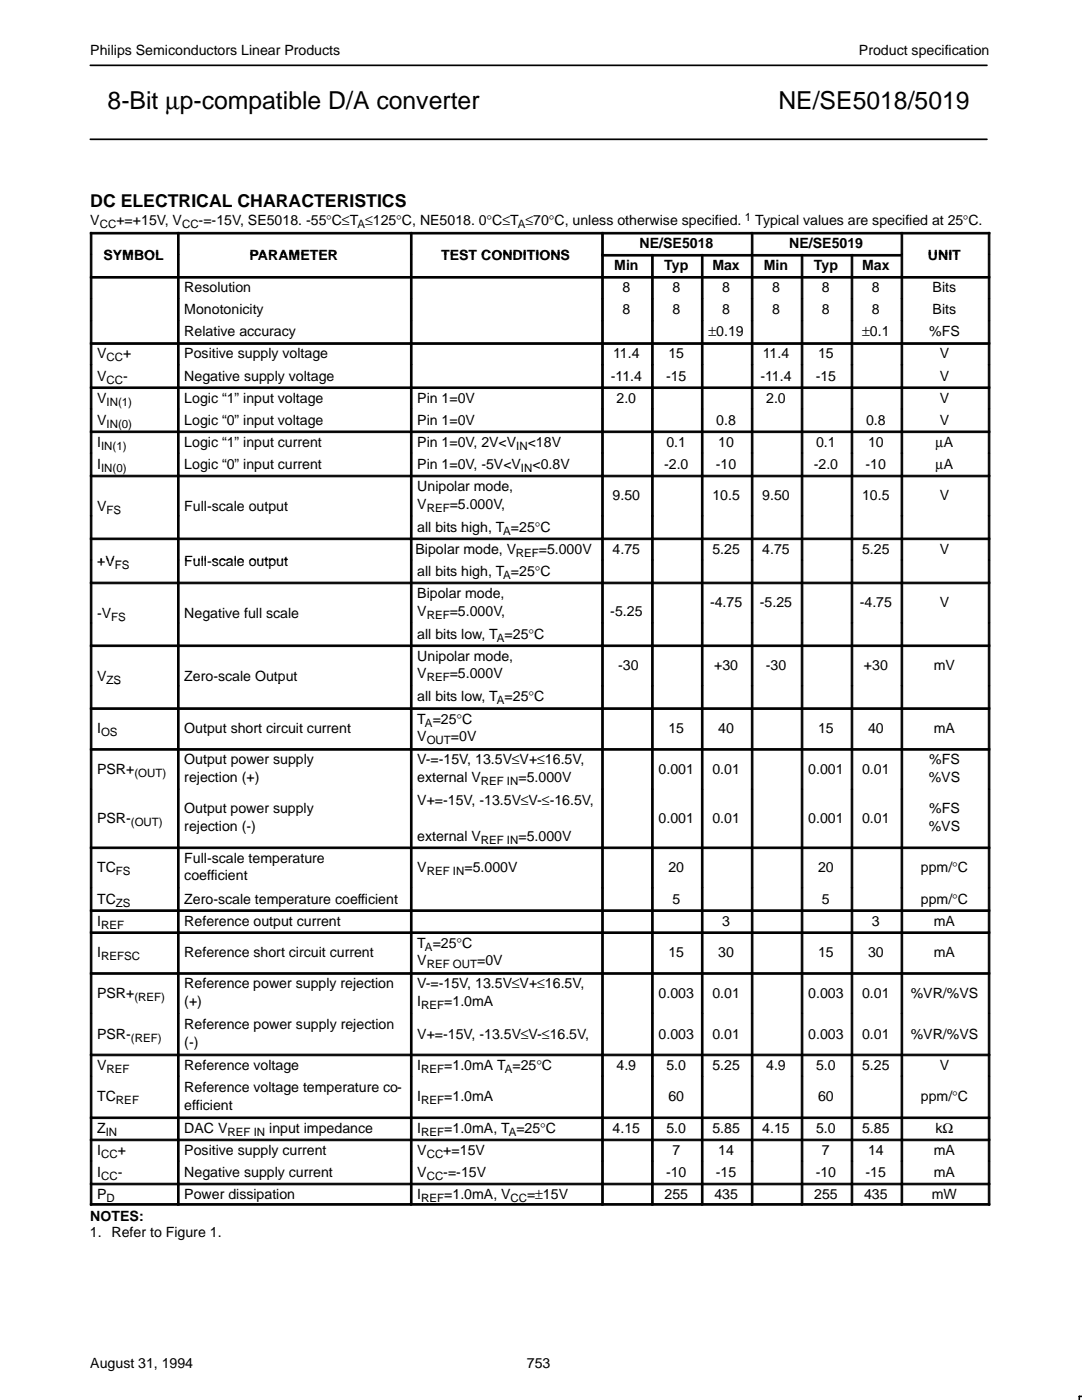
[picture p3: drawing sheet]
<svg xmlns="http://www.w3.org/2000/svg" width="216mm" height="279mm" viewBox="0 0 216 279" stroke-linecap="round" stroke-linejoin="round" font-family="sans-serif">
<defs><g id="words">
<g font-size="4.9">
<text x="21.5" y="21.8">8-Bit µp-compatible D/A converter</text>
<text x="155.3" y="21.8">NE/SE5018/5019</text>
</g>
<text font-size="3.5" x="18" y="41.2">DC ELECTRICAL CHARACTERISTICS</text>
<g font-size="2.8">
<text x="18" y="10.9">Philips Semiconductors Linear Products</text>
<text x="171.4" y="10.9">Product specification</text>
<text x="18" y="44.9">V</text>
<text x="23.2" y="44.9">+=+15V, V</text>
<text x="39.6" y="44.9">-=-15V, SE5018. -55°C≤T ≤125°C, NE5018. 0°C≤T ≤70°C, unless otherwise specified.</text>
<text x="150.7" y="44.9">Typical values are specified at 25°C.</text>
<text x="20.6" y="51.9">SYMBOL</text>
<text x="49.8" y="51.9">PARAMETER</text>
<text x="88" y="51.9">TEST CONDITIONS</text>
<text x="122.6" y="53.9">Min</text>
<text x="127.6" y="49.5">NE/SE5018</text>
<text x="132.5" y="53.9">Typ</text>
<text x="142.1" y="53.9">Max</text>
<text x="152.4" y="53.9">Min</text>
<text x="157.5" y="49.5">NE/SE5019</text>
<text x="162.4" y="53.9">Typ</text>
<text x="172" y="53.9">Max</text>
<text x="185.2" y="51.9">UNIT</text>
<text x="36.8" y="58.3">Resolution</text>
<text x="124.2" y="58.3">8</text>
<text x="134.2" y="58.3">8</text>
<text x="144.1" y="58.3">8</text>
<text x="154.1" y="58.3">8</text>
<text x="164" y="58.3">8</text>
<text x="174" y="58.3">8</text>
<text x="186.1" y="58.3">Bits</text>
<text x="36.8" y="62.7">Monotonicity</text>
<text x="124.2" y="62.7">8</text>
<text x="134.2" y="62.7">8</text>
<text x="144.1" y="62.7">8</text>
<text x="154.1" y="62.7">8</text>
<text x="164" y="62.7">8</text>
<text x="174" y="62.7">8</text>
<text x="186.1" y="62.7">Bits</text>
<text x="19.4" y="71.5">V</text>
<text x="24.6" y="71.5">+</text>
<text x="36.8" y="67.1">Relative accuracy</text>
<text x="36.8" y="71.5">Positive supply voltage</text>
<text x="122.3" y="71.5">11.4</text>
<text x="133.4" y="71.5">15</text>
<text x="141.4" y="67.1">±0.19</text>
<text x="152.2" y="71.5">11.4</text>
<text x="163.2" y="71.5">15</text>
<text x="172" y="67.1">±0.1</text>
<text x="185.4" y="67.1">%FS</text>
<text x="187.5" y="71.5">V</text>
<text x="19.4" y="75.9">V</text>
<text x="24.6" y="75.9">-</text>
<text x="36.8" y="75.9">Negative supply voltage</text>
<text x="121.9" y="75.9">-11.4</text>
<text x="132.9" y="75.9">-15</text>
<text x="151.7" y="75.9">-11.4</text>
<text x="162.8" y="75.9">-15</text>
<text x="187.5" y="75.9">V</text>
<text x="19.4" y="80.4">V</text>
<text x="36.8" y="80.4">Logic “1” input voltage</text>
<text x="83.3" y="80.4">Pin 1=0V</text>
<text x="123" y="80.4">2.0</text>
<text x="152.9" y="80.4">2.0</text>
<text x="187.5" y="80.4">V</text>
<text x="19.4" y="84.8">V</text>
<text x="19.4" y="89.2">I</text>
<text x="36.8" y="84.8">Logic “0” input voltage</text>
<text x="36.8" y="89.2">Logic “1” input current</text>
<text x="83.3" y="84.8">Pin 1=0V</text>
<text x="83.3" y="89.2">Pin 1=0V, 2V&lt;V</text>
<text x="105.3" y="89.2">&lt;18V</text>
<text x="133" y="89.2">0.1</text>
<text x="142.9" y="84.8">0.8</text>
<text x="143.3" y="89.2">10</text>
<text x="162.8" y="89.2">0.1</text>
<text x="172.8" y="84.8">0.8</text>
<text x="173.2" y="89.2">10</text>
<text x="186.7" y="89.2">µA</text>
<text x="187.5" y="84.8">V</text>
<text x="19.4" y="93.6">I</text>
<text x="36.8" y="93.6">Logic “0” input current</text>
<text x="83.3" y="93.6">Pin 1=0V, -5V&lt;V</text>
<text x="106.2" y="93.6">&lt;0.8V</text>
<text x="132.5" y="93.6">-2.0</text>
<text x="142.8" y="93.6">-10</text>
<text x="162.4" y="93.6">-2.0</text>
<text x="172.7" y="93.6">-10</text>
<text x="186.7" y="93.6">µA</text>
<text x="83.3" y="98">Unipolar mode,</text>
<text x="83.3" y="101.5">V</text>
<text x="89.7" y="101.5">=5.000V,</text>
<text x="122.2" y="99.8">9.50</text>
<text x="142.1" y="99.8">10.5</text>
<text x="152.1" y="99.8">9.50</text>
<text x="172" y="99.8">10.5</text>
<text x="187.5" y="99.8">V</text>
<text x="19.4" y="102">V</text>
<text x="36.8" y="102">Full-scale output</text>
<text x="83.3" y="106.1">all bits high, T =25°C</text>
<text x="19.4" y="112.9">+V</text>
<text x="36.8" y="112.9">Full-scale output</text>
<text x="82.9" y="110.5">Bipolar mode, V</text>
<text x="107.5" y="110.5">=5.000V</text>
<text x="122.2" y="110.5">4.75</text>
<text x="142.1" y="110.5">5.25</text>
<text x="152.1" y="110.5">4.75</text>
<text x="172" y="110.5">5.25</text>
<text x="187.5" y="110.5">V</text>
<text x="83.3" y="114.9">all bits high, T =25°C</text>
<text x="83.3" y="119.3">Bipolar mode,</text>
<text x="19.4" y="123.4">-V</text>
<text x="36.8" y="123.4">Negative full scale</text>
<text x="83.3" y="122.8">V</text>
<text x="89.7" y="122.8">=5.000V,</text>
<text x="121.8" y="122.8">-5.25</text>
<text x="141.7" y="121.2">-4.75</text>
<text x="151.6" y="121.2">-5.25</text>
<text x="171.6" y="121.2">-4.75</text>
<text x="187.5" y="121.2">V</text>
<text x="83.3" y="127.4">all bits low, T =25°C</text>
<text x="83.3" y="131.8">Unipolar mode,</text>
<text x="19.4" y="135.9">V</text>
<text x="36.8" y="135.9">Zero-scale Output</text>
<text x="83.3" y="135.4">V</text>
<text x="89.7" y="135.4">=5.000V</text>
<text x="123.3" y="133.7">-30</text>
<text x="142.5" y="133.7">+30</text>
<text x="152.8" y="133.7">-30</text>
<text x="172.4" y="133.7">+30</text>
<text x="186.3" y="133.7">mV</text>
<text x="83.3" y="140">all bits low, T =25°C</text>
<text x="19.4" y="146.3">I</text>
<text x="36.8" y="146.3">Output short circuit current</text>
<text x="83.3" y="144.4">T =25°C</text>
<text x="83.3" y="147.9">V</text>
<text x="90" y="147.9">=0V</text>
<text x="133.4" y="146.3">15</text>
<text x="143.3" y="146.3">40</text>
<text x="163.2" y="146.3">15</text>
<text x="173.2" y="146.3">40</text>
<text x="186.3" y="146.3">mA</text>
<text x="19.4" y="154.4">PSR+</text>
<text x="36.8" y="152.5">Output power supply</text>
<text x="83.3" y="152.5">V-=-15V, 13.5V≤V+≤16.5V,</text>
<text x="131.4" y="154.4">0.001</text>
<text x="142.1" y="154.4">0.01</text>
<text x="161.3" y="154.4">0.001</text>
<text x="172" y="154.4">0.01</text>
<text x="185.4" y="152.5">%FS</text>
<text x="36.8" y="156.1">rejection (+)</text>
<text x="83.3" y="160.7">V+=-15V, -13.5V≤V-≤-16.5V,</text>
<text x="83.3" y="156.1">external V</text>
<text x="103.5" y="156.1">=5.000V</text>
<text x="185.3" y="156.1">%VS</text>
<text x="19.4" y="164.2">PSR-</text>
<text x="36.8" y="162.3">Output power supply</text>
<text x="36.8" y="165.9">rejection (-)</text>
<text x="83.3" y="167.8">external V</text>
<text x="103.5" y="167.8">=5.000V</text>
<text x="131.4" y="164.2">0.001</text>
<text x="142.1" y="164.2">0.01</text>
<text x="161.3" y="164.2">0.001</text>
<text x="172" y="164.2">0.01</text>
<text x="185.3" y="165.9">%VS</text>
<text x="185.4" y="162.3">%FS</text>
<text x="36.8" y="172.2">Full-scale temperature</text>
<text x="19.4" y="174">TC</text>
<text x="36.8" y="175.7">coefficient</text>
<text x="83.3" y="174">V</text>
<text x="92.7" y="174">=5.000V</text>
<text x="133.4" y="174">20</text>
<text x="163.2" y="174">20</text>
<text x="183.7" y="174">ppm/°C</text>
<text x="19.4" y="180.3">TC</text>
<text x="19.4" y="184.7">I</text>
<text x="36.8" y="180.3">Zero-scale temperature coefficient</text>
<text x="36.8" y="184.7">Reference output current</text>
<text x="134.2" y="180.3">5</text>
<text x="144.1" y="184.7">3</text>
<text x="164" y="180.3">5</text>
<text x="174" y="184.7">3</text>
<text x="183.7" y="180.3">ppm/°C</text>
<text x="186.3" y="184.7">mA</text>
<text x="19.4" y="191">I</text>
<text x="36.8" y="191">Reference short circuit current</text>
<text x="83.3" y="189.1">T =25°C</text>
<text x="133.4" y="191">15</text>
<text x="143.3" y="191">30</text>
<text x="163.2" y="191">15</text>
<text x="173.2" y="191">30</text>
<text x="186.3" y="191">mA</text>
<text x="36.8" y="197.3">Reference power supply rejection</text>
<text x="83.3" y="197.3">V-=-15V, 13.5V≤V+≤16.5V,</text>
<text x="83.3" y="192.7">V</text>
<text x="95.2" y="192.7">=0V</text>
<text x="19.4" y="199.1">PSR+</text>
<text x="36.8" y="200.8">(+)</text>
<text x="83.3" y="200.8">I</text>
<text x="88.6" y="200.8">=1.0mA</text>
<text x="131.4" y="199.1">0.003</text>
<text x="142.1" y="199.1">0.01</text>
<text x="161.3" y="199.1">0.003</text>
<text x="172" y="199.1">0.01</text>
<text x="181.7" y="199.1">%VR/%VS</text>
<text x="19.4" y="207.3">PSR-</text>
<text x="36.8" y="205.4">Reference power supply rejection</text>
<text x="36.8" y="208.9">(-)</text>
<text x="83.3" y="207.3">V+=-15V, -13.5V≤V-≤16.5V,</text>
<text x="131.4" y="207.3">0.003</text>
<text x="142.1" y="207.3">0.01</text>
<text x="161.3" y="207.3">0.003</text>
<text x="172" y="207.3">0.01</text>
<text x="181.7" y="207.3">%VR/%VS</text>
<text x="19.4" y="213.5">V</text>
<text x="36.8" y="213.5">Reference voltage</text>
<text x="83.3" y="213.5">I</text>
<text x="88.6" y="213.5">=1.0mA T =25°C</text>
<text x="123" y="213.5">4.9</text>
<text x="133" y="213.5">5.0</text>
<text x="142.1" y="213.5">5.25</text>
<text x="152.9" y="213.5">4.9</text>
<text x="162.8" y="213.5">5.0</text>
<text x="172" y="213.5">5.25</text>
<text x="187.5" y="213.5">V</text>
<text x="19.4" y="219.8">TC</text>
<text x="36.8" y="217.9">Reference voltage temperature co-</text>
<text x="36.8" y="221.5">efficient</text>
<text x="83.3" y="219.8">I</text>
<text x="88.6" y="219.8">=1.0mA</text>
<text x="133.4" y="219.8">60</text>
<text x="163.2" y="219.8">60</text>
<text x="183.7" y="219.8">ppm/°C</text>
<text x="19.4" y="226.1">Z</text>
<text x="36.8" y="226.1">DAC V</text>
<text x="53.7" y="226.1">input impedance</text>
<text x="83.3" y="226.1">I</text>
<text x="88.6" y="226.1">=1.0mA, T =25°C</text>
<text x="122.2" y="226.1">4.15</text>
<text x="133" y="226.1">5.0</text>
<text x="142.1" y="226.1">5.85</text>
<text x="152.1" y="226.1">4.15</text>
<text x="162.8" y="226.1">5.0</text>
<text x="172" y="226.1">5.85</text>
<text x="186.7" y="226.1">kΩ</text>
<text x="19.4" y="230.5">I</text>
<text x="23.5" y="230.5">+</text>
<text x="36.8" y="230.5">Positive supply current</text>
<text x="83.3" y="230.5">V</text>
<text x="88.5" y="230.5">+=15V</text>
<text x="134.2" y="230.5">7</text>
<text x="143.3" y="230.5">14</text>
<text x="164" y="230.5">7</text>
<text x="173.2" y="230.5">14</text>
<text x="186.3" y="230.5">mA</text>
<text x="19.4" y="234.9">I</text>
<text x="19.4" y="239.3">P</text>
<text x="23.5" y="234.9">-</text>
<text x="36.8" y="234.9">Negative supply current</text>
<text x="36.8" y="239.3">Power dissipation</text>
<text x="83.3" y="234.9">V</text>
<text x="83.3" y="239.3">I</text>
<text x="88.5" y="234.9">-=-15V</text>
<text x="88.6" y="239.3">=1.0mA, V</text>
<text x="105.2" y="239.3">=±15V</text>
<text x="132.6" y="239.3">255</text>
<text x="132.9" y="234.9">-10</text>
<text x="142.5" y="239.3">435</text>
<text x="142.8" y="234.9">-15</text>
<text x="162.5" y="239.3">255</text>
<text x="162.8" y="234.9">-10</text>
<text x="172.4" y="239.3">435</text>
<text x="172.7" y="234.9">-15</text>
<text x="185.9" y="239.3">mW</text>
<text x="186.3" y="234.9">mA</text>
<text x="18" y="243.7">NOTES:</text>
<text x="17.9" y="246.9">1. Refer to Figure 1.</text>
<text x="18" y="273">August 31, 1994</text>
<text x="105.1" y="273">753</text>
</g>
<g font-size="2.3">
<text x="19.9" y="45.5">CC</text>
<text x="36.3" y="45.5">CC</text>
<text x="71.3" y="45.5">A</text>
<text x="103.3" y="45.5">A</text>
<text x="148.6" y="44.1">1</text>
<text x="21.3" y="72.1">CC</text>
<text x="21.3" y="76.5">CC</text>
<text x="21.3" y="81">IN(1)</text>
<text x="20.2" y="89.8">IN(1)</text>
<text x="21.3" y="85.4">IN(0)</text>
<text x="103" y="89.8">IN</text>
<text x="20.2" y="94.2">IN(0)</text>
<text x="103.9" y="94.2">IN</text>
<text x="21.3" y="102.6">FS</text>
<text x="85.1" y="102.1">REF</text>
<text x="100.4" y="106.7">A</text>
<text x="22.9" y="113.5">FS</text>
<text x="102.9" y="111.1">REF</text>
<text x="100.4" y="115.5">A</text>
<text x="22.2" y="124">FS</text>
<text x="85.1" y="123.4">REF</text>
<text x="99.2" y="128">A</text>
<text x="21.3" y="136.5">ZS</text>
<text x="85.1" y="136">REF</text>
<text x="99.2" y="140.6">A</text>
<text x="20.2" y="146.9">OS</text>
<text x="84.8" y="145">A</text>
<text x="85.1" y="148.5">OUT</text>
<text x="26.8" y="155">(OUT)</text>
<text x="95.9" y="156.7">REF IN</text>
<text x="26.1" y="164.8">(OUT)</text>
<text x="95.9" y="168.4">REF IN</text>
<text x="23.1" y="174.6">FS</text>
<text x="85.1" y="174.6">REF IN</text>
<text x="20.2" y="185.3">REF</text>
<text x="23.1" y="180.9">ZS</text>
<text x="20.2" y="191.6">REFSC</text>
<text x="84.8" y="189.7">A</text>
<text x="85.1" y="193.3">REF OUT</text>
<text x="26.8" y="199.7">(REF)</text>
<text x="84" y="201.4">REF</text>
<text x="26.1" y="207.9">(REF)</text>
<text x="21.3" y="214.1">REF</text>
<text x="84" y="214.1">REF</text>
<text x="100.7" y="214.1">A</text>
<text x="23.1" y="220.4">REF</text>
<text x="84" y="220.4">REF</text>
<text x="21.1" y="226.7">IN</text>
<text x="45.4" y="226.7">REF IN</text>
<text x="84" y="226.7">REF</text>
<text x="101.5" y="226.7">A</text>
<text x="20.2" y="231.1">CC</text>
<text x="85.1" y="231.1">CC</text>
<text x="20.2" y="235.5">CC</text>
<text x="21.3" y="239.9">D</text>
<text x="84" y="239.9">REF</text>
<text x="85.1" y="235.5">CC</text>
<text x="101.8" y="239.9">CC</text>
</g>
</g></defs>
<path d="M18 13h178.9M18 27.8h178.9" fill="none" stroke="#000" stroke-width=".34"/>
<g fill="#000" stroke="#000" stroke-width=".2">
<path d="M18 46.4h.3v4.4h-.3z" fill-rule="evenodd"/>
<path d="M18 46.4h17.4v.3h-17.4z" fill-rule="evenodd"/>
<path d="M18 50.8h.3v4.4h-.3z" fill-rule="evenodd"/>
<path d="M18 55.2h.3v4.4h-.3z" fill-rule="evenodd"/>
<path d="M18 55.2h17.4v.3h-17.4z" fill-rule="evenodd"/>
<path d="M18 59.6h.3v4.4h-.3z" fill-rule="evenodd"/>
<path d="M35.4 46.4h.3v4.4h-.3z" fill-rule="evenodd"/>
<path d="M35.4 46.4h46.5v.3h-46.5z" fill-rule="evenodd"/>
<path d="M35.4 50.8h.3v4.4h-.3z" fill-rule="evenodd"/>
<path d="M35.4 55.2h.3v4.4h-.3z" fill-rule="evenodd"/>
<path d="M35.4 55.2h46.5v.3h-46.5z" fill-rule="evenodd"/>
<path d="M35.4 59.6h.3v4.4h-.3z" fill-rule="evenodd"/>
<path d="M81.9 46.4h.3v4.4h-.3z" fill-rule="evenodd"/>
<path d="M81.9 46.4h38.1v.3h-38.1z" fill-rule="evenodd"/>
<path d="M81.9 50.8h.3v4.4h-.3z" fill-rule="evenodd"/>
<path d="M81.9 55.2h.3v4.4h-.3z" fill-rule="evenodd"/>
<path d="M81.9 55.2h38.1v.3h-38.1z" fill-rule="evenodd"/>
<path d="M81.9 59.6h.3v4.4h-.3z" fill-rule="evenodd"/>
<path d="M120.1 46.4h.3v4.4h-.3z" fill-rule="evenodd"/>
<path d="M120.1 46.4h29.8v.3h-29.8z" fill-rule="evenodd"/>
<path d="M120.1 50.8h.3v4.4h-.3z" fill-rule="evenodd"/>
<path d="M120.1 50.8h9.9v.3h-9.9z" fill-rule="evenodd"/>
<path d="M120.1 55.2h.3v4.4h-.3z" fill-rule="evenodd"/>
<path d="M120.1 55.2h9.9v.3h-9.9z" fill-rule="evenodd"/>
<path d="M120.1 59.6h.3v4.4h-.3z" fill-rule="evenodd"/>
<path d="M130 50.8h.3v4.4h-.3z" fill-rule="evenodd"/>
<path d="M130 50.8h9.9v.3h-9.9z" fill-rule="evenodd"/>
<path d="M130 55.2h.3v4.4h-.3z" fill-rule="evenodd"/>
<path d="M130 55.2h9.9v.3h-9.9z" fill-rule="evenodd"/>
<path d="M130 59.6h.3v4.4h-.3z" fill-rule="evenodd"/>
<path d="M140 50.8h.3v4.4h-.3z" fill-rule="evenodd"/>
<path d="M140 50.8h9.9v.3h-9.9z" fill-rule="evenodd"/>
<path d="M140 55.2h.3v4.4h-.3z" fill-rule="evenodd"/>
<path d="M140 55.2h9.9v.3h-9.9z" fill-rule="evenodd"/>
<path d="M140 59.6h.3v4.4h-.3z" fill-rule="evenodd"/>
<path d="M149.9 46.4h.3v4.4h-.3z" fill-rule="evenodd"/>
<path d="M149.9 46.4h29.9v.3h-29.9z" fill-rule="evenodd"/>
<path d="M149.9 50.8h.3v4.4h-.3z" fill-rule="evenodd"/>
<path d="M149.9 50.8h10v.3h-10z" fill-rule="evenodd"/>
<path d="M149.9 55.2h.3v4.4h-.3z" fill-rule="evenodd"/>
<path d="M149.9 55.2h10v.3h-10z" fill-rule="evenodd"/>
<path d="M149.9 59.6h.3v4.4h-.3z" fill-rule="evenodd"/>
<path d="M159.9 50.8h.3v4.4h-.3z" fill-rule="evenodd"/>
<path d="M159.9 50.8h9.9v.3h-9.9z" fill-rule="evenodd"/>
<path d="M159.9 55.2h.3v4.4h-.3z" fill-rule="evenodd"/>
<path d="M159.9 55.2h9.9v.3h-9.9z" fill-rule="evenodd"/>
<path d="M159.9 59.6h.3v4.4h-.3z" fill-rule="evenodd"/>
<path d="M169.8 50.8h.4v4.4h-.4z" fill-rule="evenodd"/>
<path d="M169.8 50.8h10v.3h-10z" fill-rule="evenodd"/>
<path d="M169.8 55.2h.4v4.4h-.4z" fill-rule="evenodd"/>
<path d="M169.8 55.2h10v.3h-10z" fill-rule="evenodd"/>
<path d="M169.8 59.6h.4v4.4h-.4z" fill-rule="evenodd"/>
<path d="M179.8 46.4h.3v4.4h-.3z" fill-rule="evenodd"/>
<path d="M179.8 46.4h17.7v.3h-17.7z" fill-rule="evenodd"/>
<path d="M179.8 50.8h.3v4.4h-.3z" fill-rule="evenodd"/>
<path d="M179.8 55.2h.3v4.4h-.3z" fill-rule="evenodd"/>
<path d="M179.8 55.2h17.7v.3h-17.7z" fill-rule="evenodd"/>
<path d="M179.8 59.6h.3v4.4h-.3z" fill-rule="evenodd"/>
<path d="M197.2 46.4h.3v4.4h-.3z" fill-rule="evenodd"/>
<path d="M197.2 50.8h.3v4.4h-.3z" fill-rule="evenodd"/>
<path d="M197.2 55.2h.3v4.4h-.3z" fill-rule="evenodd"/>
<path d="M197.2 59.6h.3v4.4h-.3z" fill-rule="evenodd"/>
<path d="M18 64h.3v4.4h-.3z" fill-rule="evenodd"/>
<path d="M18 68.4h.3v4.4h-.3z" fill-rule="evenodd"/>
<path d="M18 68.4h17.4v.3h-17.4z" fill-rule="evenodd"/>
<path d="M18 72.8h.3v4.4h-.3z" fill-rule="evenodd"/>
<path d="M18 77.2h.3v4.4h-.3z" fill-rule="evenodd"/>
<path d="M18 77.2h17.4v.3h-17.4z" fill-rule="evenodd"/>
<path d="M35.4 64h.3v4.4h-.3z" fill-rule="evenodd"/>
<path d="M35.4 68.4h.3v4.4h-.3z" fill-rule="evenodd"/>
<path d="M35.4 68.4h46.5v.3h-46.5z" fill-rule="evenodd"/>
<path d="M35.4 72.8h.3v4.4h-.3z" fill-rule="evenodd"/>
<path d="M35.4 77.2h.3v4.4h-.3z" fill-rule="evenodd"/>
<path d="M35.4 77.2h46.5v.3h-46.5z" fill-rule="evenodd"/>
<path d="M81.9 64h.3v4.4h-.3z" fill-rule="evenodd"/>
<path d="M81.9 68.4h.3v4.4h-.3z" fill-rule="evenodd"/>
<path d="M81.9 68.4h38.1v.3h-38.1z" fill-rule="evenodd"/>
<path d="M81.9 72.8h.3v4.4h-.3z" fill-rule="evenodd"/>
<path d="M81.9 77.2h.3v4.4h-.3z" fill-rule="evenodd"/>
<path d="M81.9 77.2h38.1v.3h-38.1z" fill-rule="evenodd"/>
<path d="M120.1 64h.3v4.4h-.3z" fill-rule="evenodd"/>
<path d="M120.1 68.4h.3v4.4h-.3z" fill-rule="evenodd"/>
<path d="M120.1 68.4h9.9v.3h-9.9z" fill-rule="evenodd"/>
<path d="M120.1 72.8h.3v4.4h-.3z" fill-rule="evenodd"/>
<path d="M120.1 77.2h.3v4.4h-.3z" fill-rule="evenodd"/>
<path d="M120.1 77.2h9.9v.3h-9.9z" fill-rule="evenodd"/>
<path d="M130 64h.3v4.4h-.3z" fill-rule="evenodd"/>
<path d="M130 68.4h.3v4.4h-.3z" fill-rule="evenodd"/>
<path d="M130 68.4h9.9v.3h-9.9z" fill-rule="evenodd"/>
<path d="M130 72.8h.3v4.4h-.3z" fill-rule="evenodd"/>
<path d="M130 77.2h.3v4.4h-.3z" fill-rule="evenodd"/>
<path d="M130 77.2h9.9v.3h-9.9z" fill-rule="evenodd"/>
<path d="M140 64h.3v4.4h-.3z" fill-rule="evenodd"/>
<path d="M140 68.4h.3v4.4h-.3z" fill-rule="evenodd"/>
<path d="M140 68.4h9.9v.3h-9.9z" fill-rule="evenodd"/>
<path d="M140 72.8h.3v4.4h-.3z" fill-rule="evenodd"/>
<path d="M140 77.2h.3v4.4h-.3z" fill-rule="evenodd"/>
<path d="M140 77.2h9.9v.3h-9.9z" fill-rule="evenodd"/>
<path d="M149.9 64h.3v4.4h-.3z" fill-rule="evenodd"/>
<path d="M149.9 68.4h.3v4.4h-.3z" fill-rule="evenodd"/>
<path d="M149.9 68.4h10v.3h-10z" fill-rule="evenodd"/>
<path d="M149.9 72.8h.3v4.4h-.3z" fill-rule="evenodd"/>
<path d="M149.9 77.2h.3v4.4h-.3z" fill-rule="evenodd"/>
<path d="M149.9 77.2h10v.3h-10z" fill-rule="evenodd"/>
<path d="M159.9 64h.3v4.4h-.3z" fill-rule="evenodd"/>
<path d="M159.9 68.4h.3v4.4h-.3z" fill-rule="evenodd"/>
<path d="M159.9 68.4h9.9v.3h-9.9z" fill-rule="evenodd"/>
<path d="M159.9 72.8h.3v4.4h-.3z" fill-rule="evenodd"/>
<path d="M159.9 77.2h.3v4.4h-.3z" fill-rule="evenodd"/>
<path d="M159.9 77.2h9.9v.3h-9.9z" fill-rule="evenodd"/>
<path d="M169.8 64h.4v4.4h-.4z" fill-rule="evenodd"/>
<path d="M169.8 68.4h.4v4.4h-.4z" fill-rule="evenodd"/>
<path d="M169.8 68.4h10v.3h-10z" fill-rule="evenodd"/>
<path d="M169.8 72.8h.4v4.4h-.4z" fill-rule="evenodd"/>
<path d="M169.8 77.2h.4v4.4h-.4z" fill-rule="evenodd"/>
<path d="M169.8 77.2h10v.3h-10z" fill-rule="evenodd"/>
<path d="M179.8 64h.3v4.4h-.3z" fill-rule="evenodd"/>
<path d="M179.8 68.4h.3v4.4h-.3z" fill-rule="evenodd"/>
<path d="M179.8 68.4h17.7v.3h-17.7z" fill-rule="evenodd"/>
<path d="M179.8 72.8h.3v4.4h-.3z" fill-rule="evenodd"/>
<path d="M179.8 77.2h.3v4.4h-.3z" fill-rule="evenodd"/>
<path d="M179.8 77.2h17.7v.3h-17.7z" fill-rule="evenodd"/>
<path d="M197.2 64h.3v4.4h-.3z" fill-rule="evenodd"/>
<path d="M197.2 68.4h.3v4.4h-.3z" fill-rule="evenodd"/>
<path d="M197.2 72.8h.3v4.4h-.3z" fill-rule="evenodd"/>
<path d="M197.2 77.2h.3v4.4h-.3z" fill-rule="evenodd"/>
<path d="M18 81.6h.3v4.4h-.3z" fill-rule="evenodd"/>
<path d="M18 86h.3v4.4h-.3z" fill-rule="evenodd"/>
<path d="M18 86h17.4v.3h-17.4z" fill-rule="evenodd"/>
<path d="M18 90.4h.3v4.4h-.3z" fill-rule="evenodd"/>
<path d="M18 94.8h.3v8.2h-.3z" fill-rule="evenodd"/>
<path d="M18 94.8h17.4v.4h-17.4z" fill-rule="evenodd"/>
<path d="M35.4 81.6h.3v4.4h-.3z" fill-rule="evenodd"/>
<path d="M35.4 86h.3v4.4h-.3z" fill-rule="evenodd"/>
<path d="M35.4 86h46.5v.3h-46.5z" fill-rule="evenodd"/>
<path d="M35.4 90.4h.3v4.4h-.3z" fill-rule="evenodd"/>
<path d="M35.4 94.8h.3v8.2h-.3z" fill-rule="evenodd"/>
<path d="M35.4 94.8h46.5v.4h-46.5z" fill-rule="evenodd"/>
<path d="M81.9 81.6h.3v4.4h-.3z" fill-rule="evenodd"/>
<path d="M81.9 86h.3v4.4h-.3z" fill-rule="evenodd"/>
<path d="M81.9 86h38.1v.3h-38.1z" fill-rule="evenodd"/>
<path d="M81.9 90.4h.3v4.4h-.3z" fill-rule="evenodd"/>
<path d="M81.9 94.8h.3v8.2h-.3z" fill-rule="evenodd"/>
<path d="M81.9 94.8h38.1v.4h-38.1z" fill-rule="evenodd"/>
<path d="M120.1 81.6h.3v4.4h-.3z" fill-rule="evenodd"/>
<path d="M120.1 86h.3v4.4h-.3z" fill-rule="evenodd"/>
<path d="M120.1 86h9.9v.3h-9.9z" fill-rule="evenodd"/>
<path d="M120.1 90.4h.3v4.4h-.3z" fill-rule="evenodd"/>
<path d="M120.1 94.8h.3v8.2h-.3z" fill-rule="evenodd"/>
<path d="M120.1 94.8h9.9v.4h-9.9z" fill-rule="evenodd"/>
<path d="M130 81.6h.3v4.4h-.3z" fill-rule="evenodd"/>
<path d="M130 86h.3v4.4h-.3z" fill-rule="evenodd"/>
<path d="M130 86h9.9v.3h-9.9z" fill-rule="evenodd"/>
<path d="M130 90.4h.3v4.4h-.3z" fill-rule="evenodd"/>
<path d="M130 94.8h.3v8.2h-.3z" fill-rule="evenodd"/>
<path d="M130 94.8h9.9v.4h-9.9z" fill-rule="evenodd"/>
<path d="M140 81.6h.3v4.4h-.3z" fill-rule="evenodd"/>
<path d="M140 86h.3v4.4h-.3z" fill-rule="evenodd"/>
<path d="M140 86h9.9v.3h-9.9z" fill-rule="evenodd"/>
<path d="M140 90.4h.3v4.4h-.3z" fill-rule="evenodd"/>
<path d="M140 94.8h.3v8.2h-.3z" fill-rule="evenodd"/>
<path d="M140 94.8h9.9v.4h-9.9z" fill-rule="evenodd"/>
<path d="M149.9 81.6h.3v4.4h-.3z" fill-rule="evenodd"/>
<path d="M149.9 86h.3v4.4h-.3z" fill-rule="evenodd"/>
<path d="M149.9 86h10v.3h-10z" fill-rule="evenodd"/>
<path d="M149.9 90.4h.3v4.4h-.3z" fill-rule="evenodd"/>
<path d="M149.9 94.8h.3v8.2h-.3z" fill-rule="evenodd"/>
<path d="M149.9 94.8h10v.4h-10z" fill-rule="evenodd"/>
<path d="M159.9 81.6h.3v4.4h-.3z" fill-rule="evenodd"/>
<path d="M159.9 86h.3v4.4h-.3z" fill-rule="evenodd"/>
<path d="M159.9 86h9.9v.3h-9.9z" fill-rule="evenodd"/>
<path d="M159.9 90.4h.3v4.4h-.3z" fill-rule="evenodd"/>
<path d="M159.9 94.8h.3v8.2h-.3z" fill-rule="evenodd"/>
<path d="M159.9 94.8h9.9v.4h-9.9z" fill-rule="evenodd"/>
<path d="M169.8 81.6h.4v4.4h-.4z" fill-rule="evenodd"/>
<path d="M169.8 86h.4v4.4h-.4z" fill-rule="evenodd"/>
<path d="M169.8 86h10v.3h-10z" fill-rule="evenodd"/>
<path d="M169.8 90.4h.4v4.4h-.4z" fill-rule="evenodd"/>
<path d="M169.8 94.8h.4v8.2h-.4z" fill-rule="evenodd"/>
<path d="M169.8 94.8h10v.4h-10z" fill-rule="evenodd"/>
<path d="M179.8 81.6h.3v4.4h-.3z" fill-rule="evenodd"/>
<path d="M179.8 86h.3v4.4h-.3z" fill-rule="evenodd"/>
<path d="M179.8 86h17.7v.3h-17.7z" fill-rule="evenodd"/>
<path d="M179.8 90.4h.3v4.4h-.3z" fill-rule="evenodd"/>
<path d="M179.8 94.8h.3v8.2h-.3z" fill-rule="evenodd"/>
<path d="M179.8 94.8h17.7v.4h-17.7z" fill-rule="evenodd"/>
<path d="M197.2 81.6h.3v4.4h-.3z" fill-rule="evenodd"/>
<path d="M197.2 86h.3v4.4h-.3z" fill-rule="evenodd"/>
<path d="M197.2 90.4h.3v4.4h-.3z" fill-rule="evenodd"/>
<path d="M197.2 94.8h.3v8.2h-.3z" fill-rule="evenodd"/>
<path d="M18 103h.3v4.4h-.3z" fill-rule="evenodd"/>
<path d="M18 107.4h.3v4.4h-.3z" fill-rule="evenodd"/>
<path d="M18 107.4h17.4v.3h-17.4z" fill-rule="evenodd"/>
<path d="M18 111.8h.3v4.4h-.3z" fill-rule="evenodd"/>
<path d="M18 116.2h.3v8.1h-.3z" fill-rule="evenodd"/>
<path d="M18 116.2h17.4v.3h-17.4z" fill-rule="evenodd"/>
<path d="M35.4 103h.3v4.4h-.3z" fill-rule="evenodd"/>
<path d="M35.4 107.4h.3v4.4h-.3z" fill-rule="evenodd"/>
<path d="M35.4 107.4h46.5v.3h-46.5z" fill-rule="evenodd"/>
<path d="M35.4 111.8h.3v4.4h-.3z" fill-rule="evenodd"/>
<path d="M35.4 116.2h.3v8.1h-.3z" fill-rule="evenodd"/>
<path d="M35.4 116.2h46.5v.3h-46.5z" fill-rule="evenodd"/>
<path d="M81.9 103h.3v4.4h-.3z" fill-rule="evenodd"/>
<path d="M81.9 107.4h.3v4.4h-.3z" fill-rule="evenodd"/>
<path d="M81.9 107.4h38.1v.3h-38.1z" fill-rule="evenodd"/>
<path d="M81.9 111.8h.3v4.4h-.3z" fill-rule="evenodd"/>
<path d="M81.9 116.2h.3v8.1h-.3z" fill-rule="evenodd"/>
<path d="M81.9 116.2h38.1v.3h-38.1z" fill-rule="evenodd"/>
<path d="M120.1 103h.3v4.4h-.3z" fill-rule="evenodd"/>
<path d="M120.1 107.4h.3v4.4h-.3z" fill-rule="evenodd"/>
<path d="M120.1 107.4h9.9v.3h-9.9z" fill-rule="evenodd"/>
<path d="M120.1 111.8h.3v4.4h-.3z" fill-rule="evenodd"/>
<path d="M120.1 116.2h.3v8.1h-.3z" fill-rule="evenodd"/>
<path d="M120.1 116.2h9.9v.3h-9.9z" fill-rule="evenodd"/>
<path d="M130 103h.3v4.4h-.3z" fill-rule="evenodd"/>
<path d="M130 107.4h.3v4.4h-.3z" fill-rule="evenodd"/>
<path d="M130 107.4h9.9v.3h-9.9z" fill-rule="evenodd"/>
<path d="M130 111.8h.3v4.4h-.3z" fill-rule="evenodd"/>
<path d="M130 116.2h.3v8.1h-.3z" fill-rule="evenodd"/>
<path d="M130 116.2h9.9v.3h-9.9z" fill-rule="evenodd"/>
<path d="M140 103h.3v4.4h-.3z" fill-rule="evenodd"/>
<path d="M140 107.4h.3v4.4h-.3z" fill-rule="evenodd"/>
<path d="M140 107.4h9.9v.3h-9.9z" fill-rule="evenodd"/>
<path d="M140 111.8h.3v4.4h-.3z" fill-rule="evenodd"/>
<path d="M140 116.2h.3v8.1h-.3z" fill-rule="evenodd"/>
<path d="M140 116.2h9.9v.3h-9.9z" fill-rule="evenodd"/>
<path d="M149.9 103h.3v4.4h-.3z" fill-rule="evenodd"/>
<path d="M149.9 107.4h.3v4.4h-.3z" fill-rule="evenodd"/>
<path d="M149.9 107.4h10v.3h-10z" fill-rule="evenodd"/>
<path d="M149.9 111.8h.3v4.4h-.3z" fill-rule="evenodd"/>
<path d="M149.9 116.2h.3v8.1h-.3z" fill-rule="evenodd"/>
<path d="M149.9 116.2h10v.3h-10z" fill-rule="evenodd"/>
<path d="M159.9 103h.3v4.4h-.3z" fill-rule="evenodd"/>
<path d="M159.9 107.4h.3v4.4h-.3z" fill-rule="evenodd"/>
<path d="M159.9 107.4h9.9v.3h-9.9z" fill-rule="evenodd"/>
<path d="M159.9 111.8h.3v4.4h-.3z" fill-rule="evenodd"/>
<path d="M159.9 116.2h.3v8.1h-.3z" fill-rule="evenodd"/>
<path d="M159.9 116.2h9.9v.3h-9.9z" fill-rule="evenodd"/>
<path d="M169.8 103h.4v4.4h-.4z" fill-rule="evenodd"/>
<path d="M169.8 107.4h.4v4.4h-.4z" fill-rule="evenodd"/>
<path d="M169.8 107.4h10v.3h-10z" fill-rule="evenodd"/>
<path d="M169.8 111.8h.4v4.4h-.4z" fill-rule="evenodd"/>
<path d="M169.8 116.2h.4v8.1h-.4z" fill-rule="evenodd"/>
<path d="M169.8 116.2h10v.3h-10z" fill-rule="evenodd"/>
<path d="M179.8 103h.3v4.4h-.3z" fill-rule="evenodd"/>
<path d="M179.8 107.4h.3v4.4h-.3z" fill-rule="evenodd"/>
<path d="M179.8 107.4h17.7v.3h-17.7z" fill-rule="evenodd"/>
<path d="M179.8 111.8h.3v4.4h-.3z" fill-rule="evenodd"/>
<path d="M179.8 116.2h.3v8.1h-.3z" fill-rule="evenodd"/>
<path d="M179.8 116.2h17.7v.3h-17.7z" fill-rule="evenodd"/>
<path d="M197.2 103h.3v4.4h-.3z" fill-rule="evenodd"/>
<path d="M197.2 107.4h.3v4.4h-.3z" fill-rule="evenodd"/>
<path d="M197.2 111.8h.3v4.4h-.3z" fill-rule="evenodd"/>
<path d="M197.2 116.2h.3v8.1h-.3z" fill-rule="evenodd"/>
<path d="M18 124.3h.3v4.4h-.3z" fill-rule="evenodd"/>
<path d="M18 128.7h.3v8.1h-.3z" fill-rule="evenodd"/>
<path d="M18 128.7h17.4v.3h-17.4z" fill-rule="evenodd"/>
<path d="M18 136.9h.3v4.3h-.3z" fill-rule="evenodd"/>
<path d="M35.4 124.3h.3v4.4h-.3z" fill-rule="evenodd"/>
<path d="M35.4 128.7h.3v8.1h-.3z" fill-rule="evenodd"/>
<path d="M35.4 128.7h46.5v.3h-46.5z" fill-rule="evenodd"/>
<path d="M35.4 136.9h.3v4.3h-.3z" fill-rule="evenodd"/>
<path d="M81.9 124.3h.3v4.4h-.3z" fill-rule="evenodd"/>
<path d="M81.9 128.7h.3v8.1h-.3z" fill-rule="evenodd"/>
<path d="M81.9 128.7h38.1v.3h-38.1z" fill-rule="evenodd"/>
<path d="M81.9 136.9h.3v4.3h-.3z" fill-rule="evenodd"/>
<path d="M120.1 124.3h.3v4.4h-.3z" fill-rule="evenodd"/>
<path d="M120.1 128.7h.3v8.1h-.3z" fill-rule="evenodd"/>
<path d="M120.1 128.7h9.9v.3h-9.9z" fill-rule="evenodd"/>
<path d="M120.1 136.9h.3v4.3h-.3z" fill-rule="evenodd"/>
<path d="M130 124.3h.3v4.4h-.3z" fill-rule="evenodd"/>
<path d="M130 128.7h.3v8.1h-.3z" fill-rule="evenodd"/>
<path d="M130 128.7h9.9v.3h-9.9z" fill-rule="evenodd"/>
<path d="M130 136.9h.3v4.3h-.3z" fill-rule="evenodd"/>
<path d="M140 124.3h.3v4.4h-.3z" fill-rule="evenodd"/>
<path d="M140 128.7h.3v8.1h-.3z" fill-rule="evenodd"/>
<path d="M140 128.7h9.9v.3h-9.9z" fill-rule="evenodd"/>
<path d="M140 136.9h.3v4.3h-.3z" fill-rule="evenodd"/>
<path d="M149.9 124.3h.3v4.4h-.3z" fill-rule="evenodd"/>
<path d="M149.9 128.7h.3v8.1h-.3z" fill-rule="evenodd"/>
<path d="M149.9 128.7h10v.3h-10z" fill-rule="evenodd"/>
<path d="M149.9 136.9h.3v4.3h-.3z" fill-rule="evenodd"/>
<path d="M159.9 124.3h.3v4.4h-.3z" fill-rule="evenodd"/>
<path d="M159.9 128.7h.3v8.1h-.3z" fill-rule="evenodd"/>
<path d="M159.9 128.7h9.9v.3h-9.9z" fill-rule="evenodd"/>
<path d="M159.9 136.9h.3v4.3h-.3z" fill-rule="evenodd"/>
<path d="M169.8 124.3h.4v4.4h-.4z" fill-rule="evenodd"/>
<path d="M169.8 128.7h.4v8.1h-.4z" fill-rule="evenodd"/>
<path d="M169.8 128.7h10v.3h-10z" fill-rule="evenodd"/>
<path d="M169.8 136.9h.4v4.3h-.4z" fill-rule="evenodd"/>
<path d="M179.8 124.3h.3v4.4h-.3z" fill-rule="evenodd"/>
<path d="M179.8 128.7h.3v8.1h-.3z" fill-rule="evenodd"/>
<path d="M179.8 128.7h17.7v.3h-17.7z" fill-rule="evenodd"/>
<path d="M179.8 136.9h.3v4.3h-.3z" fill-rule="evenodd"/>
<path d="M197.2 124.3h.3v4.4h-.3z" fill-rule="evenodd"/>
<path d="M197.2 128.7h.3v8.1h-.3z" fill-rule="evenodd"/>
<path d="M197.2 136.9h.3v4.3h-.3z" fill-rule="evenodd"/>
<path d="M18 141.3h.3v8.1h-.3z" fill-rule="evenodd"/>
<path d="M18 141.3h17.4v.3h-17.4z" fill-rule="evenodd"/>
<path d="M18 149.4h.3v8.1h-.3z" fill-rule="evenodd"/>
<path d="M18 149.4h17.4v.3h-17.4z" fill-rule="evenodd"/>
<path d="M18 157.5h.3v11.5h-.3z" fill-rule="evenodd"/>
<path d="M35.4 141.3h.3v8.1h-.3z" fill-rule="evenodd"/>
<path d="M35.4 141.3h46.5v.3h-46.5z" fill-rule="evenodd"/>
<path d="M35.4 149.4h.3v8.1h-.3z" fill-rule="evenodd"/>
<path d="M35.4 149.4h46.5v.3h-46.5z" fill-rule="evenodd"/>
<path d="M35.4 157.5h.3v11.5h-.3z" fill-rule="evenodd"/>
<path d="M81.9 141.3h.3v8.1h-.3z" fill-rule="evenodd"/>
<path d="M81.9 141.3h38.1v.3h-38.1z" fill-rule="evenodd"/>
<path d="M81.9 149.4h.3v8.1h-.3z" fill-rule="evenodd"/>
<path d="M81.9 149.4h38.1v.3h-38.1z" fill-rule="evenodd"/>
<path d="M81.9 157.5h.3v11.5h-.3z" fill-rule="evenodd"/>
<path d="M120.1 141.3h.3v8.1h-.3z" fill-rule="evenodd"/>
<path d="M120.1 141.3h9.9v.3h-9.9z" fill-rule="evenodd"/>
<path d="M120.1 149.4h.3v8.1h-.3z" fill-rule="evenodd"/>
<path d="M120.1 149.4h9.9v.3h-9.9z" fill-rule="evenodd"/>
<path d="M120.1 157.5h.3v11.5h-.3z" fill-rule="evenodd"/>
<path d="M130 141.3h.3v8.1h-.3z" fill-rule="evenodd"/>
<path d="M130 141.3h9.9v.3h-9.9z" fill-rule="evenodd"/>
<path d="M130 149.4h.3v8.1h-.3z" fill-rule="evenodd"/>
<path d="M130 149.4h9.9v.3h-9.9z" fill-rule="evenodd"/>
<path d="M130 157.5h.3v11.5h-.3z" fill-rule="evenodd"/>
<path d="M140 141.3h.3v8.1h-.3z" fill-rule="evenodd"/>
<path d="M140 141.3h9.9v.3h-9.9z" fill-rule="evenodd"/>
<path d="M140 149.4h.3v8.1h-.3z" fill-rule="evenodd"/>
<path d="M140 149.4h9.9v.3h-9.9z" fill-rule="evenodd"/>
<path d="M140 157.5h.3v11.5h-.3z" fill-rule="evenodd"/>
<path d="M149.9 141.3h.3v8.1h-.3z" fill-rule="evenodd"/>
<path d="M149.9 141.3h10v.3h-10z" fill-rule="evenodd"/>
<path d="M149.9 149.4h.3v8.1h-.3z" fill-rule="evenodd"/>
<path d="M149.9 149.4h10v.3h-10z" fill-rule="evenodd"/>
<path d="M149.9 157.5h.3v11.5h-.3z" fill-rule="evenodd"/>
<path d="M159.9 141.3h.3v8.1h-.3z" fill-rule="evenodd"/>
<path d="M159.9 141.3h9.9v.3h-9.9z" fill-rule="evenodd"/>
<path d="M159.9 149.4h.3v8.1h-.3z" fill-rule="evenodd"/>
<path d="M159.9 149.4h9.9v.3h-9.9z" fill-rule="evenodd"/>
<path d="M159.9 157.5h.3v11.5h-.3z" fill-rule="evenodd"/>
<path d="M169.8 141.3h.4v8.1h-.4z" fill-rule="evenodd"/>
<path d="M169.8 141.3h10v.3h-10z" fill-rule="evenodd"/>
<path d="M169.8 149.4h.4v8.1h-.4z" fill-rule="evenodd"/>
<path d="M169.8 149.4h10v.3h-10z" fill-rule="evenodd"/>
<path d="M169.8 157.5h.4v11.5h-.4z" fill-rule="evenodd"/>
<path d="M179.8 141.3h.3v8.1h-.3z" fill-rule="evenodd"/>
<path d="M179.8 141.3h17.7v.3h-17.7z" fill-rule="evenodd"/>
<path d="M179.8 149.4h.3v8.1h-.3z" fill-rule="evenodd"/>
<path d="M179.8 149.4h17.7v.3h-17.7z" fill-rule="evenodd"/>
<path d="M179.8 157.5h.3v11.5h-.3z" fill-rule="evenodd"/>
<path d="M197.2 141.3h.3v8.1h-.3z" fill-rule="evenodd"/>
<path d="M197.2 149.4h.3v8.1h-.3z" fill-rule="evenodd"/>
<path d="M197.2 157.5h.3v11.5h-.3z" fill-rule="evenodd"/>
<path d="M18 169h.3v8.2h-.3z" fill-rule="evenodd"/>
<path d="M18 169h17.4v.4h-17.4z" fill-rule="evenodd"/>
<path d="M18 177.2h.3v4.4h-.3z" fill-rule="evenodd"/>
<path d="M35.4 169h.3v8.2h-.3z" fill-rule="evenodd"/>
<path d="M35.4 169h46.5v.4h-46.5z" fill-rule="evenodd"/>
<path d="M35.4 177.2h.3v4.4h-.3z" fill-rule="evenodd"/>
<path d="M81.9 169h.3v8.2h-.3z" fill-rule="evenodd"/>
<path d="M81.9 169h38.1v.4h-38.1z" fill-rule="evenodd"/>
<path d="M81.9 177.2h.3v4.4h-.3z" fill-rule="evenodd"/>
<path d="M120.1 169h.3v8.2h-.3z" fill-rule="evenodd"/>
<path d="M120.1 169h9.9v.4h-9.9z" fill-rule="evenodd"/>
<path d="M120.1 177.2h.3v4.4h-.3z" fill-rule="evenodd"/>
<path d="M130 169h.3v8.2h-.3z" fill-rule="evenodd"/>
<path d="M130 169h9.9v.4h-9.9z" fill-rule="evenodd"/>
<path d="M130 177.2h.3v4.4h-.3z" fill-rule="evenodd"/>
<path d="M140 169h.3v8.2h-.3z" fill-rule="evenodd"/>
<path d="M140 169h9.9v.4h-9.9z" fill-rule="evenodd"/>
<path d="M140 177.2h.3v4.4h-.3z" fill-rule="evenodd"/>
<path d="M149.9 169h.3v8.2h-.3z" fill-rule="evenodd"/>
<path d="M149.9 169h10v.4h-10z" fill-rule="evenodd"/>
<path d="M149.9 177.2h.3v4.4h-.3z" fill-rule="evenodd"/>
<path d="M159.9 169h.3v8.2h-.3z" fill-rule="evenodd"/>
<path d="M159.9 169h9.9v.4h-9.9z" fill-rule="evenodd"/>
<path d="M159.9 177.2h.3v4.4h-.3z" fill-rule="evenodd"/>
<path d="M169.8 169h.4v8.2h-.4z" fill-rule="evenodd"/>
<path d="M169.8 169h10v.4h-10z" fill-rule="evenodd"/>
<path d="M169.8 177.2h.4v4.4h-.4z" fill-rule="evenodd"/>
<path d="M179.8 169h.3v8.2h-.3z" fill-rule="evenodd"/>
<path d="M179.8 169h17.7v.4h-17.7z" fill-rule="evenodd"/>
<path d="M179.8 177.2h.3v4.4h-.3z" fill-rule="evenodd"/>
<path d="M197.2 169h.3v8.2h-.3z" fill-rule="evenodd"/>
<path d="M197.2 177.2h.3v4.4h-.3z" fill-rule="evenodd"/>
<path d="M18 181.6h.3v4.4h-.3z" fill-rule="evenodd"/>
<path d="M18 181.6h17.4v.3h-17.4z" fill-rule="evenodd"/>
<path d="M18 186h.3v8.1h-.3z" fill-rule="evenodd"/>
<path d="M18 186h17.4v.3h-17.4z" fill-rule="evenodd"/>
<path d="M18 194.1h.3v8.1h-.3z" fill-rule="evenodd"/>
<path d="M18 194.1h17.4v.3h-17.4z" fill-rule="evenodd"/>
<path d="M35.4 181.6h.3v4.4h-.3z" fill-rule="evenodd"/>
<path d="M35.4 181.6h46.5v.3h-46.5z" fill-rule="evenodd"/>
<path d="M35.4 186h.3v8.1h-.3z" fill-rule="evenodd"/>
<path d="M35.4 186h46.5v.3h-46.5z" fill-rule="evenodd"/>
<path d="M35.4 194.1h.3v8.1h-.3z" fill-rule="evenodd"/>
<path d="M35.4 194.1h46.5v.3h-46.5z" fill-rule="evenodd"/>
<path d="M81.9 181.6h.3v4.4h-.3z" fill-rule="evenodd"/>
<path d="M81.9 181.6h38.1v.3h-38.1z" fill-rule="evenodd"/>
<path d="M81.9 186h.3v8.1h-.3z" fill-rule="evenodd"/>
<path d="M81.9 186h38.1v.3h-38.1z" fill-rule="evenodd"/>
<path d="M81.9 194.1h.3v8.1h-.3z" fill-rule="evenodd"/>
<path d="M81.9 194.1h38.1v.3h-38.1z" fill-rule="evenodd"/>
<path d="M120.1 181.6h.3v4.4h-.3z" fill-rule="evenodd"/>
<path d="M120.1 181.6h9.9v.3h-9.9z" fill-rule="evenodd"/>
<path d="M120.1 186h.3v8.1h-.3z" fill-rule="evenodd"/>
<path d="M120.1 186h9.9v.3h-9.9z" fill-rule="evenodd"/>
<path d="M120.1 194.1h.3v8.1h-.3z" fill-rule="evenodd"/>
<path d="M120.1 194.1h9.9v.3h-9.9z" fill-rule="evenodd"/>
<path d="M130 181.6h.3v4.4h-.3z" fill-rule="evenodd"/>
<path d="M130 181.6h9.9v.3h-9.9z" fill-rule="evenodd"/>
<path d="M130 186h.3v8.1h-.3z" fill-rule="evenodd"/>
<path d="M130 186h9.9v.3h-9.9z" fill-rule="evenodd"/>
<path d="M130 194.1h.3v8.1h-.3z" fill-rule="evenodd"/>
<path d="M130 194.1h9.9v.3h-9.9z" fill-rule="evenodd"/>
<path d="M140 181.6h.3v4.4h-.3z" fill-rule="evenodd"/>
<path d="M140 181.6h9.9v.3h-9.9z" fill-rule="evenodd"/>
<path d="M140 186h.3v8.1h-.3z" fill-rule="evenodd"/>
<path d="M140 186h9.9v.3h-9.9z" fill-rule="evenodd"/>
<path d="M140 194.1h.3v8.1h-.3z" fill-rule="evenodd"/>
<path d="M140 194.1h9.9v.3h-9.9z" fill-rule="evenodd"/>
<path d="M149.9 181.6h.3v4.4h-.3z" fill-rule="evenodd"/>
<path d="M149.9 181.6h10v.3h-10z" fill-rule="evenodd"/>
<path d="M149.9 186h.3v8.1h-.3z" fill-rule="evenodd"/>
<path d="M149.9 186h10v.3h-10z" fill-rule="evenodd"/>
<path d="M149.9 194.1h.3v8.1h-.3z" fill-rule="evenodd"/>
<path d="M149.9 194.1h10v.3h-10z" fill-rule="evenodd"/>
<path d="M159.9 181.6h.3v4.4h-.3z" fill-rule="evenodd"/>
<path d="M159.9 181.6h9.9v.3h-9.9z" fill-rule="evenodd"/>
<path d="M159.9 186h.3v8.1h-.3z" fill-rule="evenodd"/>
<path d="M159.9 186h9.9v.3h-9.9z" fill-rule="evenodd"/>
<path d="M159.9 194.1h.3v8.1h-.3z" fill-rule="evenodd"/>
<path d="M159.9 194.1h9.9v.3h-9.9z" fill-rule="evenodd"/>
<path d="M169.8 181.6h.4v4.4h-.4z" fill-rule="evenodd"/>
<path d="M169.8 181.6h10v.3h-10z" fill-rule="evenodd"/>
<path d="M169.8 186h.4v8.1h-.4z" fill-rule="evenodd"/>
<path d="M169.8 186h10v.3h-10z" fill-rule="evenodd"/>
<path d="M169.8 194.1h.4v8.1h-.4z" fill-rule="evenodd"/>
<path d="M169.8 194.1h10v.3h-10z" fill-rule="evenodd"/>
<path d="M179.8 181.6h.3v4.4h-.3z" fill-rule="evenodd"/>
<path d="M179.8 181.6h17.7v.3h-17.7z" fill-rule="evenodd"/>
<path d="M179.8 186h.3v8.1h-.3z" fill-rule="evenodd"/>
<path d="M179.8 186h17.7v.3h-17.7z" fill-rule="evenodd"/>
<path d="M179.8 194.1h.3v8.1h-.3z" fill-rule="evenodd"/>
<path d="M179.8 194.1h17.7v.3h-17.7z" fill-rule="evenodd"/>
<path d="M197.2 181.6h.3v4.4h-.3z" fill-rule="evenodd"/>
<path d="M197.2 186h.3v8.1h-.3z" fill-rule="evenodd"/>
<path d="M197.2 194.1h.3v8.1h-.3z" fill-rule="evenodd"/>
<path d="M18 202.3h.3v8.1h-.3z" fill-rule="evenodd"/>
<path d="M18 210.4h.3v4.4h-.3z" fill-rule="evenodd"/>
<path d="M18 210.4h17.4v.3h-17.4z" fill-rule="evenodd"/>
<path d="M18 214.8h.3v8.1h-.3z" fill-rule="evenodd"/>
<path d="M35.4 202.3h.3v8.1h-.3z" fill-rule="evenodd"/>
<path d="M35.4 210.4h.3v4.4h-.3z" fill-rule="evenodd"/>
<path d="M35.4 210.4h46.5v.3h-46.5z" fill-rule="evenodd"/>
<path d="M35.4 214.8h.3v8.1h-.3z" fill-rule="evenodd"/>
<path d="M81.9 202.3h.3v8.1h-.3z" fill-rule="evenodd"/>
<path d="M81.9 210.4h.3v4.4h-.3z" fill-rule="evenodd"/>
<path d="M81.9 210.4h38.1v.3h-38.1z" fill-rule="evenodd"/>
<path d="M81.9 214.8h.3v8.1h-.3z" fill-rule="evenodd"/>
<path d="M120.1 202.3h.3v8.1h-.3z" fill-rule="evenodd"/>
<path d="M120.1 210.4h.3v4.4h-.3z" fill-rule="evenodd"/>
<path d="M120.1 210.4h9.9v.3h-9.9z" fill-rule="evenodd"/>
<path d="M120.1 214.8h.3v8.1h-.3z" fill-rule="evenodd"/>
<path d="M130 202.3h.3v8.1h-.3z" fill-rule="evenodd"/>
<path d="M130 210.4h.3v4.4h-.3z" fill-rule="evenodd"/>
<path d="M130 210.4h9.9v.3h-9.9z" fill-rule="evenodd"/>
<path d="M130 214.8h.3v8.1h-.3z" fill-rule="evenodd"/>
<path d="M140 202.3h.3v8.1h-.3z" fill-rule="evenodd"/>
<path d="M140 210.4h.3v4.4h-.3z" fill-rule="evenodd"/>
<path d="M140 210.4h9.9v.3h-9.9z" fill-rule="evenodd"/>
<path d="M140 214.8h.3v8.1h-.3z" fill-rule="evenodd"/>
<path d="M149.9 202.3h.3v8.1h-.3z" fill-rule="evenodd"/>
<path d="M149.9 210.4h.3v4.4h-.3z" fill-rule="evenodd"/>
<path d="M149.9 210.4h10v.3h-10z" fill-rule="evenodd"/>
<path d="M149.9 214.8h.3v8.1h-.3z" fill-rule="evenodd"/>
<path d="M159.9 202.3h.3v8.1h-.3z" fill-rule="evenodd"/>
<path d="M159.9 210.4h.3v4.4h-.3z" fill-rule="evenodd"/>
<path d="M159.9 210.4h9.9v.3h-9.9z" fill-rule="evenodd"/>
<path d="M159.9 214.8h.3v8.1h-.3z" fill-rule="evenodd"/>
<path d="M169.8 202.3h.4v8.1h-.4z" fill-rule="evenodd"/>
<path d="M169.8 210.4h.4v4.4h-.4z" fill-rule="evenodd"/>
<path d="M169.8 210.4h10v.3h-10z" fill-rule="evenodd"/>
<path d="M169.8 214.8h.4v8.1h-.4z" fill-rule="evenodd"/>
<path d="M179.8 202.3h.3v8.1h-.3z" fill-rule="evenodd"/>
<path d="M179.8 210.4h.3v4.4h-.3z" fill-rule="evenodd"/>
<path d="M179.8 210.4h17.7v.3h-17.7z" fill-rule="evenodd"/>
<path d="M179.8 214.8h.3v8.1h-.3z" fill-rule="evenodd"/>
<path d="M197.2 202.3h.3v8.1h-.3z" fill-rule="evenodd"/>
<path d="M197.2 210.4h.3v4.4h-.3z" fill-rule="evenodd"/>
<path d="M197.2 214.8h.3v8.1h-.3z" fill-rule="evenodd"/>
<path d="M18 222.9h.3v4.4h-.3z" fill-rule="evenodd"/>
<path d="M18 222.9h17.4v.3h-17.4z" fill-rule="evenodd"/>
<path d="M18 227.3h.3v4.4h-.3z" fill-rule="evenodd"/>
<path d="M18 227.3h17.4v.4h-17.4z" fill-rule="evenodd"/>
<path d="M18 231.7h.3v4.4h-.3z" fill-rule="evenodd"/>
<path d="M18 236.1h.3v4.4h-.3z" fill-rule="evenodd"/>
<path d="M18 236.1h17.4v.4h-17.4z" fill-rule="evenodd"/>
<path d="M35.4 222.9h.3v4.4h-.3z" fill-rule="evenodd"/>
<path d="M35.4 222.9h46.5v.3h-46.5z" fill-rule="evenodd"/>
<path d="M35.4 227.3h.3v4.4h-.3z" fill-rule="evenodd"/>
<path d="M35.4 227.3h46.5v.4h-46.5z" fill-rule="evenodd"/>
<path d="M35.4 231.7h.3v4.4h-.3z" fill-rule="evenodd"/>
<path d="M35.4 236.1h.3v4.4h-.3z" fill-rule="evenodd"/>
<path d="M35.4 236.1h46.5v.4h-46.5z" fill-rule="evenodd"/>
<path d="M81.9 222.9h.3v4.4h-.3z" fill-rule="evenodd"/>
<path d="M81.9 222.9h38.1v.3h-38.1z" fill-rule="evenodd"/>
<path d="M81.9 227.3h.3v4.4h-.3z" fill-rule="evenodd"/>
<path d="M81.9 227.3h38.1v.4h-38.1z" fill-rule="evenodd"/>
<path d="M81.9 231.7h.3v4.4h-.3z" fill-rule="evenodd"/>
<path d="M81.9 236.1h.3v4.4h-.3z" fill-rule="evenodd"/>
<path d="M81.9 236.1h38.1v.4h-38.1z" fill-rule="evenodd"/>
<path d="M120.1 222.9h.3v4.4h-.3z" fill-rule="evenodd"/>
<path d="M120.1 222.9h9.9v.3h-9.9z" fill-rule="evenodd"/>
<path d="M120.1 227.3h.3v4.4h-.3z" fill-rule="evenodd"/>
<path d="M120.1 227.3h9.9v.4h-9.9z" fill-rule="evenodd"/>
<path d="M120.1 231.7h.3v4.4h-.3z" fill-rule="evenodd"/>
<path d="M120.1 236.1h.3v4.4h-.3z" fill-rule="evenodd"/>
<path d="M120.1 236.1h9.9v.4h-9.9z" fill-rule="evenodd"/>
<path d="M130 222.9h.3v4.4h-.3z" fill-rule="evenodd"/>
<path d="M130 222.9h9.9v.3h-9.9z" fill-rule="evenodd"/>
<path d="M130 227.3h.3v4.4h-.3z" fill-rule="evenodd"/>
<path d="M130 227.3h9.9v.4h-9.9z" fill-rule="evenodd"/>
<path d="M130 231.7h.3v4.4h-.3z" fill-rule="evenodd"/>
<path d="M130 236.1h.3v4.4h-.3z" fill-rule="evenodd"/>
<path d="M130 236.1h9.9v.4h-9.9z" fill-rule="evenodd"/>
<path d="M140 222.9h.3v4.4h-.3z" fill-rule="evenodd"/>
<path d="M140 222.9h9.9v.3h-9.9z" fill-rule="evenodd"/>
<path d="M140 227.3h.3v4.4h-.3z" fill-rule="evenodd"/>
<path d="M140 227.3h9.9v.4h-9.9z" fill-rule="evenodd"/>
<path d="M140 231.7h.3v4.4h-.3z" fill-rule="evenodd"/>
<path d="M140 236.1h.3v4.4h-.3z" fill-rule="evenodd"/>
<path d="M140 236.1h9.9v.4h-9.9z" fill-rule="evenodd"/>
<path d="M149.9 222.9h.3v4.4h-.3z" fill-rule="evenodd"/>
<path d="M149.9 222.9h10v.3h-10z" fill-rule="evenodd"/>
<path d="M149.9 227.3h.3v4.4h-.3z" fill-rule="evenodd"/>
<path d="M149.9 227.3h10v.4h-10z" fill-rule="evenodd"/>
<path d="M149.9 231.7h.3v4.4h-.3z" fill-rule="evenodd"/>
<path d="M149.9 236.1h.3v4.4h-.3z" fill-rule="evenodd"/>
<path d="M149.9 236.1h10v.4h-10z" fill-rule="evenodd"/>
<path d="M159.9 222.9h.3v4.4h-.3z" fill-rule="evenodd"/>
<path d="M159.9 222.9h9.9v.3h-9.9z" fill-rule="evenodd"/>
<path d="M159.9 227.3h.3v4.4h-.3z" fill-rule="evenodd"/>
<path d="M159.9 227.3h9.9v.4h-9.9z" fill-rule="evenodd"/>
<path d="M159.9 231.7h.3v4.4h-.3z" fill-rule="evenodd"/>
<path d="M159.9 236.1h.3v4.4h-.3z" fill-rule="evenodd"/>
<path d="M159.9 236.1h9.9v.4h-9.9z" fill-rule="evenodd"/>
<path d="M169.8 222.9h.4v4.4h-.4z" fill-rule="evenodd"/>
<path d="M169.8 222.9h10v.3h-10z" fill-rule="evenodd"/>
<path d="M169.8 227.3h.4v4.4h-.4z" fill-rule="evenodd"/>
<path d="M169.8 227.3h10v.4h-10z" fill-rule="evenodd"/>
<path d="M169.8 231.7h.4v4.4h-.4z" fill-rule="evenodd"/>
<path d="M169.8 236.1h.4v4.4h-.4z" fill-rule="evenodd"/>
<path d="M169.8 236.1h10v.4h-10z" fill-rule="evenodd"/>
<path d="M179.8 222.9h.3v4.4h-.3z" fill-rule="evenodd"/>
<path d="M179.8 222.9h17.7v.3h-17.7z" fill-rule="evenodd"/>
<path d="M179.8 227.3h.3v4.4h-.3z" fill-rule="evenodd"/>
<path d="M179.8 227.3h17.7v.4h-17.7z" fill-rule="evenodd"/>
<path d="M179.8 231.7h.3v4.4h-.3z" fill-rule="evenodd"/>
<path d="M179.8 236.1h.3v4.4h-.3z" fill-rule="evenodd"/>
<path d="M179.8 236.1h17.7v.4h-17.7z" fill-rule="evenodd"/>
<path d="M197.2 222.9h.3v4.4h-.3z" fill-rule="evenodd"/>
<path d="M197.2 227.3h.3v4.4h-.3z" fill-rule="evenodd"/>
<path d="M197.2 231.7h.3v4.4h-.3z" fill-rule="evenodd"/>
<path d="M197.2 236.1h.3v4.4h-.3z" fill-rule="evenodd"/>
<path d="M18 240.2h17.4v.3h-17.4z" fill-rule="evenodd"/>
<path d="M35.4 240.2h46.5v.3h-46.5z" fill-rule="evenodd"/>
<path d="M81.9 240.2h38.1v.3h-38.1z" fill-rule="evenodd"/>
<path d="M120.1 240.2h9.9v.3h-9.9z" fill-rule="evenodd"/>
<path d="M130 240.2h9.9v.3h-9.9z" fill-rule="evenodd"/>
<path d="M140 240.2h9.9v.3h-9.9z" fill-rule="evenodd"/>
<path d="M149.9 240.2h10v.3h-10z" fill-rule="evenodd"/>
<path d="M159.9 240.2h9.9v.3h-9.9z" fill-rule="evenodd"/>
<path d="M169.8 240.2h10v.3h-10z" fill-rule="evenodd"/>
<path d="M179.8 240.2h17.7v.3h-17.7z" fill-rule="evenodd"/>
</g>
<path d="M215.9 278.7h-.5v.7" fill="none" stroke="#000" stroke-width=".32"/>
<use href="#words"/>
</svg>
